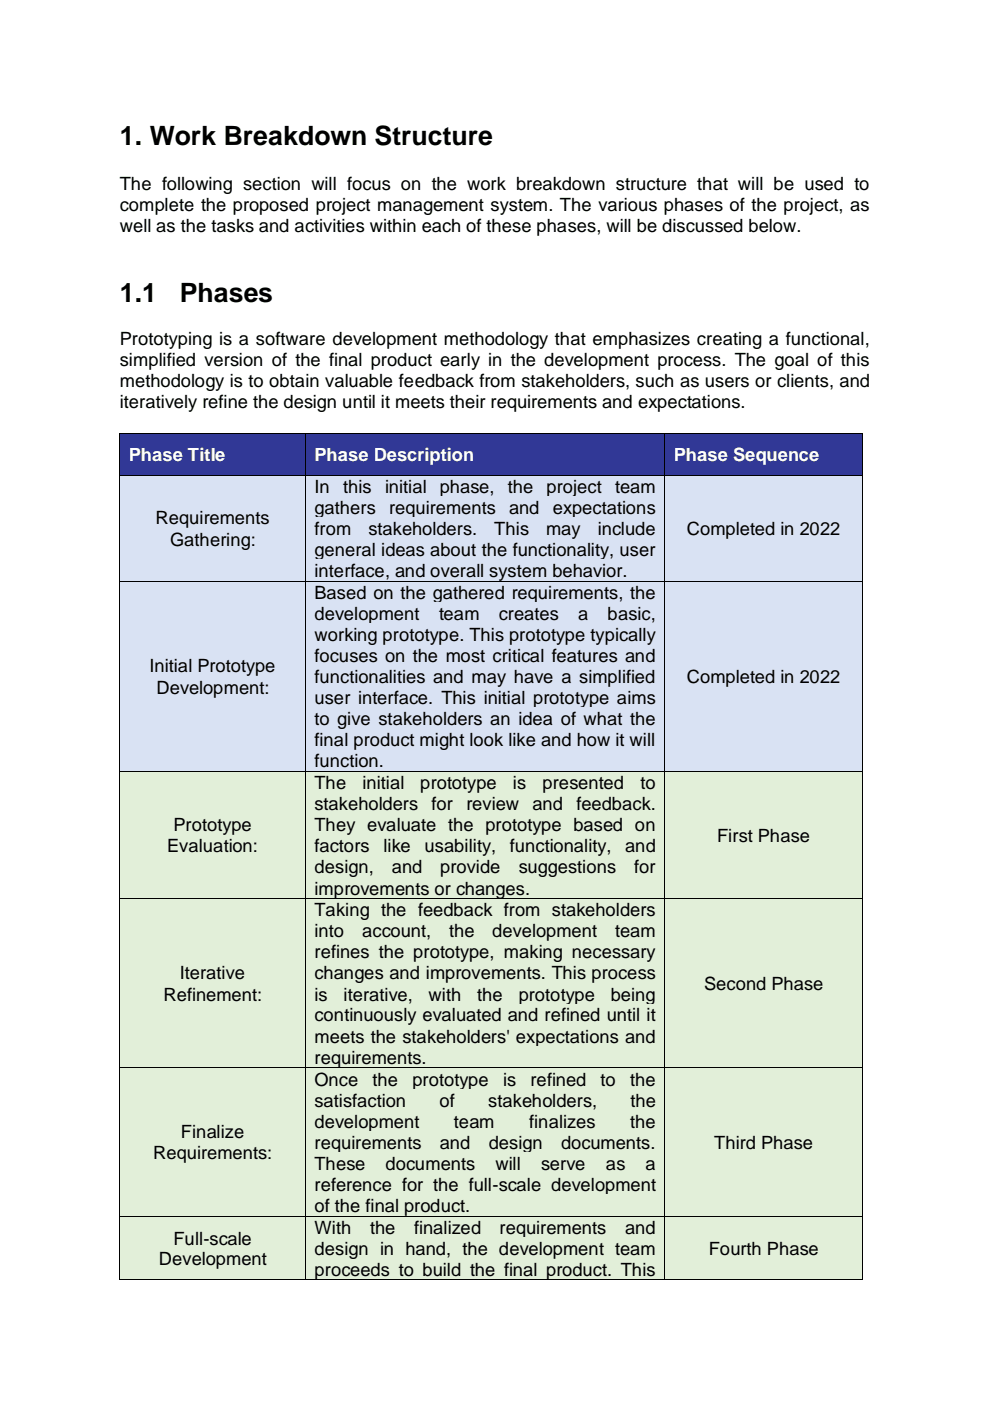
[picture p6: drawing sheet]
<svg xmlns="http://www.w3.org/2000/svg" width="210mm" height="297mm" viewBox="0 0 210 297" stroke-linecap="round" stroke-linejoin="round" font-family="sans-serif">
<defs><g id="words">
<g font-size="5.6">
<text x="25.4" y="30.7">1. Work Breakdown Structure</text>
<text x="25.4" y="64.1">1.1</text>
<text x="38.1" y="64.1">Phases</text>
</g>
<g font-size="3.9">
<text x="25.4" y="40.2">The following section will focus on the work breakdown structure that will be used to</text>
<text x="25.4" y="44.7">complete the proposed project management system. The various phases of the project, as</text>
<text x="25.4" y="49.1">well as the tasks and activities within each of these phases, will be discussed below.</text>
<text x="25.4" y="73.1">Prototyping is a software development methodology that emphasizes creating a functional,</text>
<text x="25.4" y="77.6">simplified version of the final product early in the development process. The goal of this</text>
<text x="25.4" y="82">methodology is to obtain valuable feedback from stakeholders, such as users or clients, and</text>
<text x="25.4" y="86.5">iteratively refine the design until it meets their requirements and expectations.</text>
<text x="66.7" y="104.4">In</text>
<text x="72.8" y="104.4">this</text>
<text x="81.7" y="104.4">initial</text>
<text x="93.3" y="104.4">phase,</text>
<text x="107.7" y="104.4">the</text>
<text x="115.9" y="104.4">project</text>
<text x="130.5" y="104.4">team</text>
<text x="33" y="111.2">Requirements</text>
<text x="66.7" y="109">gathers</text>
<text x="66.7" y="113.5">from</text>
<text x="78.2" y="113.5">stakeholders.</text>
<text x="82.6" y="109">requirements</text>
<text x="104.8" y="113.5">This</text>
<text x="108" y="109">and</text>
<text x="115.9" y="113.5">may</text>
<text x="117.3" y="109">expectations</text>
<text x="126.8" y="113.5">include</text>
<text x="145.7" y="113.5">Completed in 2022</text>
<text x="36.1" y="115.7">Gathering:</text>
<text x="66.7" y="117.9">general ideas about the functionality, user</text>
<text x="66.7" y="122.4">interface, and overall system behavior.</text>
<text x="66.7" y="126.9">Based on the gathered requirements, the</text>
<text x="66.7" y="131.4">development</text>
<text x="93.1" y="131.4">team</text>
<text x="105.8" y="131.4">creates</text>
<text x="122.6" y="131.4">a</text>
<text x="128.9" y="131.4">basic,</text>
<text x="66.7" y="135.9">working prototype. This prototype typically</text>
<text x="31.7" y="142.6">Initial Prototype</text>
<text x="66.7" y="140.4">focuses on the most critical features and</text>
<text x="33.2" y="147.1">Development:</text>
<text x="66.7" y="144.9">functionalities and may have a simplified</text>
<text x="66.7" y="149.3">user interface. This initial prototype aims</text>
<text x="145.7" y="144.9">Completed in 2022</text>
<text x="66.7" y="153.8">to give stakeholders an idea of what the</text>
<text x="66.7" y="158.3">final product might look like and how it will</text>
<text x="66.7" y="162.7">function.</text>
<text x="66.7" y="167.4">The</text>
<text x="76.9" y="167.4">initial</text>
<text x="89.2" y="167.4">prototype</text>
<text x="108.8" y="167.4">is</text>
<text x="115" y="167.4">presented</text>
<text x="135.8" y="167.4">to</text>
<text x="66.7" y="171.8">stakeholders</text>
<text x="91.5" y="171.8">for</text>
<text x="98.9" y="171.8">review</text>
<text x="112.9" y="171.8">and</text>
<text x="122.3" y="171.8">feedback.</text>
<text x="36.8" y="176.3">Prototype</text>
<text x="66.7" y="176.3">They evaluate the prototype based on</text>
<text x="152.1" y="178.5">First Phase</text>
<text x="35.5" y="180.7">Evaluation:</text>
<text x="66.7" y="180.7">factors</text>
<text x="66.7" y="185.2">design,</text>
<text x="81.3" y="180.7">like</text>
<text x="83.1" y="185.2">and</text>
<text x="90" y="180.7">usability,</text>
<text x="93.4" y="185.2">provide</text>
<text x="108.1" y="180.7">functionality,</text>
<text x="110" y="185.2">suggestions</text>
<text x="132.6" y="180.7">and</text>
<text x="134.5" y="185.2">for</text>
<text x="66.7" y="189.7">improvements or changes.</text>
<text x="66.7" y="194.3">Taking the feedback from stakeholders</text>
<text x="66.7" y="198.8">into</text>
<text x="66.7" y="203.2">refines the prototype, making necessary</text>
<text x="76.8" y="198.8">account,</text>
<text x="95.2" y="198.8">the</text>
<text x="104.4" y="198.8">development</text>
<text x="130.5" y="198.8">team</text>
<text x="38.1" y="207.7">Iterative</text>
<text x="66.7" y="207.7">changes and improvements. This process</text>
<text x="149.4" y="209.9">Second Phase</text>
<text x="34.7" y="212.2">Refinement:</text>
<text x="66.7" y="212.2">is</text>
<text x="72.9" y="212.2">iterative,</text>
<text x="90.9" y="212.2">with</text>
<text x="101.2" y="212.2">the</text>
<text x="110" y="212.2">prototype</text>
<text x="129.6" y="212.2">being</text>
<text x="66.7" y="216.6">continuously evaluated and refined until it</text>
<text x="66.7" y="221.1">meets the stakeholders' expectations and</text>
<text x="66.7" y="225.5">requirements.</text>
<text x="66.7" y="230.2">Once</text>
<text x="79" y="230.2">the</text>
<text x="87.5" y="230.2">prototype</text>
<text x="106.7" y="230.2">is</text>
<text x="112.5" y="230.2">refined</text>
<text x="127.4" y="230.2">to</text>
<text x="133.7" y="230.2">the</text>
<text x="66.7" y="234.7">satisfaction</text>
<text x="66.7" y="239.1">development</text>
<text x="93.2" y="234.7">of</text>
<text x="96.3" y="239.1">team</text>
<text x="103.5" y="234.7">stakeholders,</text>
<text x="112.2" y="239.1">finalizes</text>
<text x="133.6" y="239.1">the</text>
<text x="133.7" y="234.7">the</text>
<text x="32.5" y="245.8">Requirements:</text>
<text x="38.4" y="241.4">Finalize</text>
<text x="66.7" y="243.6">requirements</text>
<text x="93.3" y="243.6">and</text>
<text x="103.7" y="243.6">design</text>
<text x="119" y="243.6">documents.</text>
<text x="151.5" y="243.6">Third Phase</text>
<text x="66.7" y="248">These</text>
<text x="81.8" y="248">documents</text>
<text x="105.1" y="248">will</text>
<text x="114.8" y="248">serve</text>
<text x="128.5" y="248">as</text>
<text x="136.9" y="248">a</text>
<text x="66.7" y="252.5">reference for the full-scale development</text>
<text x="66.7" y="257">of the final product.</text>
<text x="36.8" y="263.9">Full-scale</text>
<text x="66.7" y="261.6">With</text>
<text x="78.5" y="261.6">the</text>
<text x="87.8" y="261.6">finalized</text>
<text x="106" y="261.6">requirements</text>
<text x="132.6" y="261.6">and</text>
<text x="33.7" y="268.3">Development</text>
<text x="66.7" y="266.1">design in hand, the development team</text>
<text x="150.3" y="266.1">Fourth Phase</text>
<text x="66.7" y="270.5">proceeds to build the final product. This</text>
</g>
<g font-size="3.9" fill="#fff">
<text x="27.3" y="97.7">Phase Title</text>
<text x="66.7" y="97.7">Phase Description</text>
<text x="142.9" y="97.7">Phase Sequence</text>
</g>
</g></defs>
<g fill="#313896">
<path d="M25.5 91.9h39.2v8.8h-39.2z" fill-rule="evenodd"/>
<path d="M27.3 91.9h35.6v8.8h-35.6z" fill-rule="evenodd"/>
<path d="M64.9 91.9h76v8.8h-76z" fill-rule="evenodd"/>
<path d="M66.7 91.9h72.4v8.8h-72.4z" fill-rule="evenodd"/>
<path d="M141.1 91.9h41.8v8.8h-41.8z" fill-rule="evenodd"/>
<path d="M142.9 91.9h38.2v8.8h-38.2z" fill-rule="evenodd"/>
</g>
<g fill="#000">
<path d="M25.3 91.8h.2v.1h-.2z" fill-rule="evenodd"/>
<path d="M25.3 91.8h.2v.1h-.2z" fill-rule="evenodd"/>
<path d="M64.7 91.8h.2v.1h-.2z" fill-rule="evenodd"/>
<path d="M140.9 91.8h.2v.1h-.2z" fill-rule="evenodd"/>
<path d="M182.9 91.8h.2v.1h-.2z" fill-rule="evenodd"/>
<path d="M182.9 91.8h.2v.1h-.2z" fill-rule="evenodd"/>
</g>
<path d="M25.4 91.9v8.8M25.5 91.8h39.2M64.8 91.9v8.8M64.9 91.8h76M141 91.9v8.8M141.1 91.8h41.8M183 91.9v8.8" fill="none" stroke="#000" stroke-width=".21"/>
<g fill="#d9e2f3">
<path d="M25.5 100.8h39.2v22.4h-39.2z" fill-rule="evenodd"/>
<path d="M27.3 107.5h35.6v4.5h-35.6z" fill-rule="evenodd"/>
<path d="M27.3 112h35.6v4.5h-35.6z" fill-rule="evenodd"/>
<path d="M64.9 100.8h76v22.4h-76z" fill-rule="evenodd"/>
<path d="M66.7 100.8h72.4v4.5h-72.4z" fill-rule="evenodd"/>
<path d="M66.7 105.3h72.4v4.4h-72.4z" fill-rule="evenodd"/>
<path d="M66.7 109.7h72.4v4.5h-72.4z" fill-rule="evenodd"/>
<path d="M66.7 114.2h72.4v4.5h-72.4z" fill-rule="evenodd"/>
<path d="M66.7 118.7h72.4v4.5h-72.4z" fill-rule="evenodd"/>
<path d="M141.1 100.8h41.8v22.4h-41.8z" fill-rule="evenodd"/>
<path d="M142.9 109.7h38.2v4.5h-38.2z" fill-rule="evenodd"/>
</g>
<g fill="#000">
<path d="M25.3 100.7h.2v.1h-.2z" fill-rule="evenodd"/>
<path d="M64.7 100.7h.2v.1h-.2z" fill-rule="evenodd"/>
<path d="M140.9 100.7h.2v.1h-.2z" fill-rule="evenodd"/>
<path d="M182.9 100.7h.2v.1h-.2z" fill-rule="evenodd"/>
</g>
<path d="M25.4 100.8v22.4M25.5 100.7h39.2M64.8 100.8v22.4M64.9 100.7h76M141 100.8v22.4M141.1 100.7h41.8M183 100.8v22.4" fill="none" stroke="#000" stroke-width=".21"/>
<g fill="#d9e2f3">
<path d="M25.5 123.3h39.2v40.2h-39.2z" fill-rule="evenodd"/>
<path d="M27.3 138.9h35.6v4.5h-35.6z" fill-rule="evenodd"/>
<path d="M27.3 143.4h35.6v4.5h-35.6z" fill-rule="evenodd"/>
<path d="M64.9 123.3h76v40.2h-76z" fill-rule="evenodd"/>
<path d="M66.7 123.3h72.4v4.4h-72.4z" fill-rule="evenodd"/>
<path d="M66.7 127.7h72.4v4.5h-72.4z" fill-rule="evenodd"/>
<path d="M66.7 132.2h72.4v4.5h-72.4z" fill-rule="evenodd"/>
<path d="M66.7 136.7h72.4v4.5h-72.4z" fill-rule="evenodd"/>
<path d="M66.7 141.2h72.4v4.5h-72.4z" fill-rule="evenodd"/>
<path d="M66.7 145.7h72.4v4.4h-72.4z" fill-rule="evenodd"/>
<path d="M66.7 150.1h72.4v4.5h-72.4z" fill-rule="evenodd"/>
<path d="M66.7 154.6h72.4v4.5h-72.4z" fill-rule="evenodd"/>
<path d="M66.7 159.1h72.4v4.4h-72.4z" fill-rule="evenodd"/>
<path d="M141.1 123.3h41.8v40.2h-41.8z" fill-rule="evenodd"/>
<path d="M142.9 141.2h38.2v4.5h-38.2z" fill-rule="evenodd"/>
</g>
<g fill="#000">
<path d="M25.3 123.2h.2v.1h-.2z" fill-rule="evenodd"/>
<path d="M64.7 123.2h.2v.1h-.2z" fill-rule="evenodd"/>
<path d="M140.9 123.2h.2v.1h-.2z" fill-rule="evenodd"/>
<path d="M182.9 123.2h.2v.1h-.2z" fill-rule="evenodd"/>
</g>
<path d="M25.4 123.3v40.2M25.5 123.2h39.2M64.8 123.3v40.2M64.9 123.2h76M141 123.3v40.2M141.1 123.2h41.8M183 123.3v40.2" fill="none" stroke="#000" stroke-width=".21"/>
<g fill="#e2efd9">
<path d="M25.5 163.6h39.2v26.9h-39.2z" fill-rule="evenodd"/>
<path d="M27.3 172.6h35.6v4.5h-35.6z" fill-rule="evenodd"/>
<path d="M27.3 177.1h35.6v4.4h-35.6z" fill-rule="evenodd"/>
<path d="M64.9 163.6h76v26.9h-76z" fill-rule="evenodd"/>
<path d="M66.7 163.6h72.4v4.6h-72.4z" fill-rule="evenodd"/>
<path d="M66.7 168.2h72.4v4.4h-72.4z" fill-rule="evenodd"/>
<path d="M66.7 172.6h72.4v4.5h-72.4z" fill-rule="evenodd"/>
<path d="M66.7 177.1h72.4v4.4h-72.4z" fill-rule="evenodd"/>
<path d="M66.7 181.5h72.4v4.5h-72.4z" fill-rule="evenodd"/>
<path d="M66.7 186h72.4v4.5h-72.4z" fill-rule="evenodd"/>
<path d="M141.1 163.6h41.8v26.9h-41.8z" fill-rule="evenodd"/>
<path d="M142.9 174.9h38.2v4.4h-38.2z" fill-rule="evenodd"/>
</g>
<g fill="#000">
<path d="M25.3 163.5h.2v.1h-.2z" fill-rule="evenodd"/>
<path d="M64.7 163.5h.2v.1h-.2z" fill-rule="evenodd"/>
<path d="M140.9 163.5h.2v.1h-.2z" fill-rule="evenodd"/>
<path d="M182.9 163.5h.2v.1h-.2z" fill-rule="evenodd"/>
</g>
<path d="M25.4 163.6v26.9M25.5 163.6h39.2M64.8 163.6v26.9M64.9 163.6h76M141 163.6v26.9M141.1 163.6h41.8M183 163.6v26.9" fill="none" stroke="#000" stroke-width=".21"/>
<g fill="#e2efd9">
<path d="M25.5 190.6h39.2v35.7h-39.2z" fill-rule="evenodd"/>
<path d="M27.3 204h35.6v4.5h-35.6z" fill-rule="evenodd"/>
<path d="M27.3 208.5h35.6v4.5h-35.6z" fill-rule="evenodd"/>
<path d="M64.9 190.6h76v35.7h-76z" fill-rule="evenodd"/>
<path d="M66.7 190.6h72.4v4.5h-72.4z" fill-rule="evenodd"/>
<path d="M66.7 195h72.4v4.6h-72.4z" fill-rule="evenodd"/>
<path d="M66.7 199.6h72.4v4.4h-72.4z" fill-rule="evenodd"/>
<path d="M66.7 204h72.4v4.5h-72.4z" fill-rule="evenodd"/>
<path d="M66.7 208.5h72.4v4.5h-72.4z" fill-rule="evenodd"/>
<path d="M66.7 213h72.4v4.4h-72.4z" fill-rule="evenodd"/>
<path d="M66.7 217.4h72.4v4.5h-72.4z" fill-rule="evenodd"/>
<path d="M66.7 221.9h72.4v4.4h-72.4z" fill-rule="evenodd"/>
<path d="M141.1 190.6h41.8v35.7h-41.8z" fill-rule="evenodd"/>
<path d="M142.9 206.3h38.2v4.4h-38.2z" fill-rule="evenodd"/>
</g>
<g fill="#000">
<path d="M25.3 190.5h.2v.1h-.2z" fill-rule="evenodd"/>
<path d="M64.7 190.5h.2v.1h-.2z" fill-rule="evenodd"/>
<path d="M140.9 190.5h.2v.1h-.2z" fill-rule="evenodd"/>
<path d="M182.9 190.5h.2v.1h-.2z" fill-rule="evenodd"/>
</g>
<path d="M25.4 190.6v35.7M25.5 190.6h39.2M64.8 190.6v35.7M64.9 190.6h76M141 190.6v35.7M141.1 190.6h41.8M183 190.6v35.7" fill="none" stroke="#000" stroke-width=".21"/>
<g fill="#e2efd9">
<path d="M25.5 226.5h39.2v31.3h-39.2z" fill-rule="evenodd"/>
<path d="M27.3 237.7h35.6v4.5h-35.6z" fill-rule="evenodd"/>
<path d="M27.3 242.2h35.6v4.4h-35.6z" fill-rule="evenodd"/>
<path d="M64.9 226.5h76v31.3h-76z" fill-rule="evenodd"/>
<path d="M66.7 226.5h72.4v4.5h-72.4z" fill-rule="evenodd"/>
<path d="M66.7 231h72.4v4.5h-72.4z" fill-rule="evenodd"/>
<path d="M66.7 235.5h72.4v4.4h-72.4z" fill-rule="evenodd"/>
<path d="M66.7 239.9h72.4v4.5h-72.4z" fill-rule="evenodd"/>
<path d="M66.7 244.4h72.4v4.4h-72.4z" fill-rule="evenodd"/>
<path d="M66.7 248.8h72.4v4.5h-72.4z" fill-rule="evenodd"/>
<path d="M66.7 253.3h72.4v4.5h-72.4z" fill-rule="evenodd"/>
<path d="M141.1 226.5h41.8v31.3h-41.8z" fill-rule="evenodd"/>
<path d="M142.9 239.9h38.2v4.5h-38.2z" fill-rule="evenodd"/>
</g>
<g fill="#000">
<path d="M25.3 226.3h.2v.2h-.2z" fill-rule="evenodd"/>
<path d="M64.7 226.3h.2v.2h-.2z" fill-rule="evenodd"/>
<path d="M140.9 226.3h.2v.2h-.2z" fill-rule="evenodd"/>
<path d="M182.9 226.3h.2v.2h-.2z" fill-rule="evenodd"/>
</g>
<path d="M25.4 226.5v31.3M25.5 226.4h39.2M64.8 226.5v31.3M64.9 226.4h76M141 226.5v31.3M141.1 226.4h41.8M183 226.5v31.3" fill="none" stroke="#000" stroke-width=".21"/>
<g fill="#e2efd9">
<path d="M25.5 258h39.2v13.3h-39.2z" fill-rule="evenodd"/>
<path d="M27.3 260.2h35.6v4.5h-35.6z" fill-rule="evenodd"/>
<path d="M27.3 264.7h35.6v4.4h-35.6z" fill-rule="evenodd"/>
<path d="M64.9 258h76v13.3h-76z" fill-rule="evenodd"/>
<path d="M66.7 258h72.4v4.4h-72.4z" fill-rule="evenodd"/>
<path d="M66.7 262.4h72.4v4.5h-72.4z" fill-rule="evenodd"/>
<path d="M66.7 266.9h72.4v4.4h-72.4z" fill-rule="evenodd"/>
<path d="M141.1 258h41.8v13.3h-41.8z" fill-rule="evenodd"/>
<path d="M142.9 262.4h38.2v4.5h-38.2z" fill-rule="evenodd"/>
</g>
<g fill="#000">
<path d="M25.3 257.8h.2v.2h-.2z" fill-rule="evenodd"/>
<path d="M64.7 257.8h.2v.2h-.2z" fill-rule="evenodd"/>
<path d="M140.9 257.8h.2v.2h-.2z" fill-rule="evenodd"/>
<path d="M182.9 257.8h.2v.2h-.2z" fill-rule="evenodd"/>
<path d="M25.3 271.3h.2v.2h-.2z" fill-rule="evenodd"/>
<path d="M25.3 271.3h.2v.2h-.2z" fill-rule="evenodd"/>
<path d="M64.7 271.3h.2v.2h-.2z" fill-rule="evenodd"/>
<path d="M140.9 271.3h.2v.2h-.2z" fill-rule="evenodd"/>
<path d="M182.9 271.3h.2v.2h-.2z" fill-rule="evenodd"/>
<path d="M182.9 271.3h.2v.2h-.2z" fill-rule="evenodd"/>
</g>
<path d="M25.4 258v13.3M25.5 257.9h39.2M64.8 258v13.3M64.9 257.9h76M141 258v13.3M141.1 257.9h41.8M183 258v13.3M25.5 271.4h39.2M64.9 271.4h76M141.1 271.4h41.8" fill="none" stroke="#000" stroke-width=".21"/>
<use href="#words"/>
</svg>
